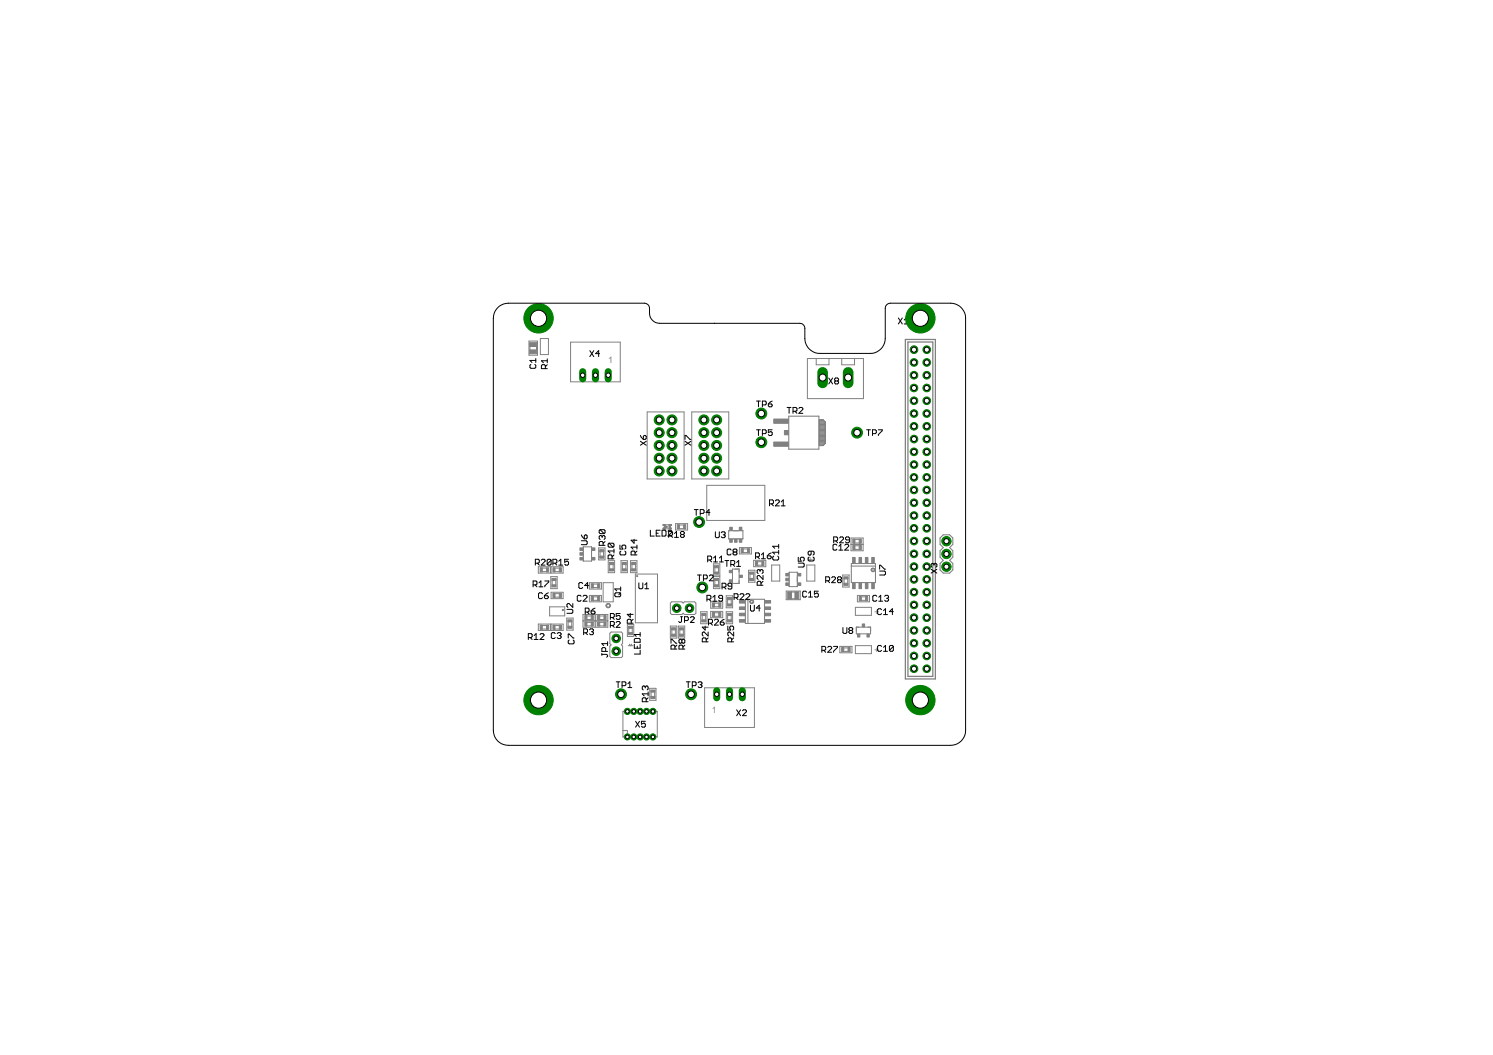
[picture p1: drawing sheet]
<svg xmlns="http://www.w3.org/2000/svg" width="297mm" height="210mm" viewBox="0 0 297 210" stroke-linecap="round" stroke-linejoin="round" font-family="sans-serif">
<defs><g id="words">
<g font-size="2" fill="#808080">
<text x="121" y="72.2">1</text>
<text x="161.9" y="111.9" transform="rotate(-90 161.9 111.9)">+</text>
<text x="173.9" y="122.3">+</text>
<text x="173.9" y="129.9">+</text>
<text x="141.6" y="141.9">1</text>
</g>
</g></defs>
<path d="M180.1 67.5h6v67.6h-6zM180.6 68.1h5v66.5h-5z" fill="none" stroke="#808080" stroke-width=".25"/>
<g fill="none" stroke="#808080" stroke-width=".21">
<path d="M156.9 82.8h6v6.6h-6zM163 83.5h.7l.5 .5v4.2l-.5 .4h-.7zM163 88.5h.9M163 88.3h1.1M163 88.2h1.2M163 88h1.2M163 87.8h1.2M163 87.7h1.2M163 87.5h1.2M163 87.3h1.2M163 87.1h1.2M163 87h1.2"/>
<path d="M163 86.8h1.2M163 86.7h1.2M163 86.5h1.2M163 86.3h1.2M163 86.1h1.2M163 86h1.2M163 85.8h1.2M163 85.6h1.2M163 85.5h1.2M163 85.3h1.2M163 85.1h1.2M163 85h1.2"/>
<path d="M163 84.8h1.2M163 84.6h1.2M163 84.5h1.2M163 84.3h1.2M163 84.1h1.2M163 84h1.2M163 83.8h1M163 83.6h.8M148.3 119.2h3.8v4.8h-3.8zM148.8 119.2v4.8M169.4 112.1h4.8v3.8h-4.8zM169.4 112.6h4.8"/>
<path d="M187 107l.7-.6h1.2l.7 .6v1.3l-.7 .6 .7 .7v1.2l-.7 .7 .7 .6v1.3l-.7 .6h-1.2l-.7-.6v-1.3l.7-.6-.7-.7v-1.2l.7-.7-.7-.6zM125 128.5h.9M125.2 128.2l.3 .3M125.7 128.2l-.2 .3"/>
</g>
<g fill="#808080" stroke="#808080" stroke-width=".2">
<path d="M156.1 85.7h.7v.8h-.7z"/>
<path d="M132.5 104.7h.3v.2h-.3z"/>
<path d="M153.9 83.4h2.9v.8h-2.9z"/>
<path d="M153.9 87.9h2.9v.9h-2.9z"/>
<path d="M173.4 110.9h.5v1.1h-.5z"/>
<path d="M172.2 110.9h.5v1.1h-.5z"/>
<path d="M170.9 110.9h.5v1.1h-.5z"/>
<path d="M169.6 110.9h.5v1.1h-.5z"/>
<path d="M169.6 116h.5v1.1h-.5z"/>
<path d="M170.9 116h.5v1.1h-.5z"/>
<path d="M172.2 116h.5v1.1h-.5z"/>
<path d="M173.4 116h.5v1.1h-.5z"/>
<path d="M167.9 116h.8v.5h-.8z"/>
<path d="M167.9 114.8h.8v.4h-.8z"/>
<path d="M170.9 108.5h.5v.9h-.5z"/>
<path d="M169.7 108.5h.4v.9h-.4z"/>
<path d="M169.7 107.3h.4v.8h-.4z"/>
<path d="M170.9 107.3h.5v.8h-.5z"/>
<path d="M170.9 118.7h.5v.8h-.5z"/>
<path d="M172.2 118.7h.4v.8h-.4z"/>
<path d="M115.4 109h.6v.5h-.6z"/>
<path d="M115.4 110h.6v.5h-.6z"/>
<path d="M115.4 110.9h.6v.5h-.6z"/>
<path d="M117.7 110.9h.7v.5h-.7z"/>
<path d="M117.7 109h.7v.5h-.7z"/>
<path d="M119.3 109.4h.9v.4h-.9z"/>
<path d="M119.3 110.6h.9v.5h-.9z"/>
<path d="M134.7 104.4h.5v.8h-.5z"/>
<path d="M136 104.4h.4v.8h-.4z"/>
<path d="M131.9 105.1h.2v.2h-.2z"/>
<path d="M132 105.2l.4 .1z"/>
<path d="M131.9 104.4h.3v.2h-.3z"/>
<path d="M132.2 104.4h.2v.9h-.2z"/>
<path d="M133.1 105.1h.5v.2h-.5z"/>
<path d="M133.1 104.4h.5v.2h-.5z"/>
<path d="M133.1 104.5h.2v.6h-.2z"/>
<path d="M133.3 105l.1 .1z"/>
<path d="M133.3 104.5l.1 .1z"/>
<path d="M117.6 116.1h.4v.9h-.4z"/>
<path d="M118.9 116.1h.4v.9h-.4z"/>
<path d="M117.6 118.7h.4v.8h-.4z"/>
<path d="M118.9 118.7h.4v.8h-.4z"/>
<path d="M125 125.9h.9v.4h-.9z"/>
<path d="M125 124.6h.9v.4h-.9z"/>
<path d="M123.8 111.9h.8v.4h-.8z"/>
<path d="M123.8 113.2h.8v.4h-.8z"/>
<path d="M120.2 122.5h.4v.8h-.4z"/>
<path d="M118.9 122.5h.4v.8h-.4z"/>
<path d="M120.2 123.7h.4v.9h-.4z"/>
<path d="M118.9 123.7h.4v.9h-.4z"/>
<path d="M116.4 123.7h.4v.9h-.4z"/>
<path d="M117.6 123.7h.4v.9h-.4z"/>
<path d="M133.6 124.9h.8v.4h-.8z"/>
<path d="M133.6 126.2h.8v.4h-.8z"/>
<path d="M135.2 124.9h.8v.4h-.8z"/>
<path d="M135.2 126.2h.8v.4h-.8z"/>
<path d="M122.3 126.7h.6v.6h-.6z"/>
<path d="M122.3 129.3h.6v.6h-.6z"/>
<path d="M116.4 122.5h.4v.8h-.4z"/>
<path d="M117.6 122.5h.4v.8h-.4z"/>
<path d="M125.7 113.2h.8v.4h-.8z"/>
<path d="M125.7 111.9h.8v.4h-.8z"/>
<path d="M121.2 113.2h.9v.4h-.9z"/>
<path d="M121.2 111.9h.9v.4h-.9z"/>
<path d="M149.1 113.8h.9v.4h-.9z"/>
<path d="M149.1 115.1h.9v.4h-.9z"/>
<path d="M113 124.6h.8v.4h-.8z"/>
<path d="M113 123.3h.8v.4h-.8z"/>
<path d="M109.8 115.1h.8v.4h-.8z"/>
<path d="M109.8 116.4h.8v.4h-.8z"/>
<path d="M108.7 113h.5v.8h-.5z"/>
<path d="M107.5 113h.4v.8h-.4z"/>
<path d="M111.3 113h.4v.8h-.4z"/>
<path d="M110 113h.4v.8h-.4z"/>
<path d="M111.3 118h.4v.9h-.4z"/>
<path d="M110 118h.4v.9h-.4z"/>
<path d="M107.5 124.4h.4v.8h-.4z"/>
<path d="M108.7 124.4h.5v.8h-.5z"/>
<path d="M111.3 124.4h.4v.8h-.4z"/>
<path d="M110 124.4h.4v.8h-.4z"/>
<path d="M147.1 119.5h1.1v.5h-1.1z"/>
<path d="M147.1 120.8h1.1v.5h-1.1z"/>
<path d="M147.1 122h1.1v.5h-1.1z"/>
<path d="M147.1 123.3h1.1v.5h-1.1z"/>
<path d="M152.2 123.3h1.1v.5h-1.1z"/>
<path d="M152.2 122h1.1v.5h-1.1z"/>
<path d="M152.2 120.8h1.1v.5h-1.1z"/>
<path d="M152.2 119.5h1.1v.5h-1.1z"/>
<path d="M156.3 114.1h.7v.5h-.7z"/>
<path d="M156.3 115h.7v.5h-.7z"/>
<path d="M156.3 116h.7v.5h-.7z"/>
<path d="M158.7 116h.6v.5h-.6z"/>
<path d="M158.7 114.1h.6v.5h-.6z"/>
<path d="M158.2 117.8h.7v1.4h-.7z"/>
<path d="M156.7 117.8h.8v1.4h-.8z"/>
<path d="M141.7 121.8h.5v.9h-.5z"/>
<path d="M143 121.8h.4v.9h-.4z"/>
<path d="M139.6 123.3h.9v.4h-.9z"/>
<path d="M139.6 122h.9v.5h-.9z"/>
<path d="M144.7 123.3h.8v.4h-.8z"/>
<path d="M144.7 122h.8v.5h-.8z"/>
<path d="M145.2 107.3h.5v.6h-.5z"/>
<path d="M146.1 107.3h.5v.6h-.5z"/>
<path d="M147.1 107.3h.5v.6h-.5z"/>
<path d="M147.1 104.9h.5v.6h-.5z"/>
<path d="M145.2 104.9h.5v.6h-.5z"/>
<path d="M147.4 109.2h.5v.8h-.5z"/>
<path d="M148.7 109.2h.4v.8h-.4z"/>
<path d="M167.4 128.8h.5v.9h-.5z"/>
<path d="M168.7 128.8h.4v.9h-.4z"/>
<path d="M171.6 124.1h.4v.6h-.4z"/>
<path d="M172.5 126.2h.5v.5h-.5z"/>
<path d="M170.6 126.2h.5v.5h-.5z"/>
<path d="M144.7 118.9h.8v.4h-.8z"/>
<path d="M144.7 120.2h.8v.4h-.8z"/>
<path d="M141.7 120h.5v.8h-.5z"/>
<path d="M143 120h.4v.8h-.4z"/>
<path d="M147.1 114.4h.6v.5h-.6z"/>
<path d="M145.1 115.4h.6v.4h-.6z"/>
<path d="M145.1 113.5h.6v.4h-.6z"/>
<path d="M142.2 113.8h.8v.4h-.8z"/>
<path d="M142.2 112.5h.8v.5h-.8z"/>
<path d="M142.2 116.4h.8v.4h-.8z"/>
<path d="M142.2 115.1h.8v.4h-.8z"/>
<path d="M129.5 137.3h.8v.4h-.8z"/>
<path d="M129.5 138.6h.8v.4h-.8z"/>
<path d="M137.2 137.8h.6v.7h-.6z"/>
<path d="M123.2 137.8h.7v.7h-.7z"/>
<path d="M134.3 120.7h.6v.6h-.6z"/>
<path d="M136.9 120.7h.6v.6h-.6z"/>
<path d="M139.4 116.5h.7v.7h-.7z"/>
<path d="M151.6 111.7h.4v.8h-.4z"/>
<path d="M150.3 111.7h.4v.8h-.4z"/>
<path d="M170.2 85.7h.7v.7h-.7z"/>
<path d="M151.1 81.9h.7v.7h-.7z"/>
<path d="M138.7 103.5h.7v.7h-.7z"/>
<path d="M151.1 87.7h.7v.6h-.7z"/>
<path d="M105.4 68.2h1.4v.7h-1.4z"/>
<path d="M105.4 69.6h1.4v.8h-1.4z"/>
<path d="M188 107.4h.6v.5h-.6z"/>
<path d="M188 110h.6v.5h-.6z"/>
<path d="M188 112.5h.6v.5h-.6z"/>
</g>
<g fill="#808080" stroke="#808080" stroke-width=".2">
<path d="M173.4 113.2a.38 .38 0 0 1 .6-.1 .38 .38 0 0 1-.2 .6 .38 .38 0 0 1-.5-.3h.1a.25 .25 0 0 1 .4-.2 .25 .25 0 0 1 .1 .4 .25 .25 0 0 1-.4-.1l-.2-.1z" fill-rule="evenodd"/>
<path d="M120.7 120.1a.45 .45 0 0 1 .7 .2 .45 .45 0 0 1-.3 .6 .45 .45 0 0 1-.5-.4h.1a.32 .32 0 0 1 .4-.3 .32 .32 0 0 1 .1 .5 .32 .32 0 0 1-.5-.1l-.1-.1z" fill-rule="evenodd"/>
<path d="M149.2 119.5a.39 .39 0 0 1 .7 0 .39 .39 0 0 1-.2 .6 .39 .39 0 0 1-.5-.4h.1a.25 .25 0 0 1 .3-.2 .25 .25 0 0 1 .2 .3 .25 .25 0 0 1-.4 .1l-.2-.2z" fill-rule="evenodd"/>
<path d="M132.1 105.1l.1 .1z" fill-rule="evenodd"/>
<path d="M136.8 137.6a.83 .83 0 0 1 1.4 0 .83 .83 0 0 1-.4 1.3 .83 .83 0 0 1-1.1-.8h.1a.68 .68 0 0 1 1-.6 .68 .68 0 0 1 .2 1.1 .68 .68 0 0 1-1.1-.2l-.1-.3h-.1z" fill-rule="evenodd"/>
<path d="M122.9 137.6a.84 .84 0 0 1 1.3 0 .84 .84 0 0 1-.4 1.3 .84 .84 0 0 1-1.1-.8h.2a.69 .69 0 0 1 .9-.6 .69 .69 0 0 1 .2 1.1 .69 .69 0 0 1-1.1-.2v-.3h-.2z" fill-rule="evenodd"/>
<path d="M139.1 116.4a.83 .83 0 0 1 1.3 0 .83 .83 0 0 1-.4 1.2 .83 .83 0 0 1-1.1-.7h.1a.68 .68 0 0 1 1-.7 .68 .68 0 0 1 .2 1.1 .68 .68 0 0 1-1.1-.2l-.1-.2h-.1z" fill-rule="evenodd"/>
<path d="M170.1 85.4a.84 .84 0 0 1 1.2 .4 .84 .84 0 0 1-.6 1.1 .84 .84 0 0 1-1-.8h.1a.69 .69 0 0 1 1-.7 .69 .69 0 0 1 .2 1.2 .69 .69 0 0 1-1.1-.3l-.1-.2h-.1v-.3z" fill-rule="evenodd"/>
<path d="M150.8 81.8a.83 .83 0 0 1 1.4 0 .83 .83 0 0 1-.5 1.3 .83 .83 0 0 1-1.1-.8h.2a.68 .68 0 0 1 .9-.7 .68 .68 0 0 1 .2 1.2 .68 .68 0 0 1-1.1-.3v-.2h-.2z" fill-rule="evenodd"/>
<path d="M138.4 103.4a.83 .83 0 0 1 1.4 0 .83 .83 0 0 1-.5 1.3 .83 .83 0 0 1-1-.8h.1a.68 .68 0 0 1 .9-.7 .68 .68 0 0 1 .3 1.1 .68 .68 0 0 1-1.1-.2l-.1-.2h-.1z" fill-rule="evenodd"/>
<path d="M150.8 87.5a.83 .83 0 0 1 1.4 0 .83 .83 0 0 1-.5 1.3 .83 .83 0 0 1-1.1-.8h.2a.68 .68 0 0 1 .9-.6 .68 .68 0 0 1 .2 1.1 .68 .68 0 0 1-1.1-.3v-.2h-.2z" fill-rule="evenodd"/>
<circle cx="126.8" cy="114.6" r=".12"/>
<circle cx="112" cy="121.4" r=".13"/>
</g>
<g fill="none" stroke="#808080" stroke-width=".2">
<path d="M105.2 67.9h1.7v2.8h-1.7zM105.4 68.9v.7M106.7 68.9v.7M107.5 67.4h1.6v3.1h-1.6zM113.5 68.1h9.9v7.9h-9.9zM160.6 71.3h11.2v8h-11.2zM162.4 71.3v1.3h2.5v-1.3M167.5 71.3v1.3h2.5v-1.3M128.8 82h7.3v13.3h-7.3zM137.6 82h7.4v13.3h-7.4zM140.6 96.6h11.6v6.9h-11.6zM107.1 112.8h2.4v1.2h-2.4z"/>
<path d="M107.9 113.7h.8M107.9 113h.8M109.6 114.7h1.2v2.4h-1.2zM109.6 112.8h2.4v1.2h-2.4zM109.6 117.8h2.4v1.3h-2.4zM109.9 115.5v.9M110.4 113.7h.9M110.4 113h.9M110.4 118.8h.9M110.4 118.1h.9M110.6 115.5v.9M116.1 108.8h1.6v2.8h-1.6z"/>
<path d="M117.3 118.5h2.4v1.2h-2.4zM117.3 115.9h2.4v1.3h-2.4zM118 118.7h.9M118 119.4h.9M118 116.2h.9M118 116.9h.9M119.1 109h1.3v2.4h-1.3zM119.4 109.8v.8M120 115.9h2v3.8h-2zM120.1 109.8v.8M121 111.5h1.3v2.4h-1.3zM121.3 112.3v.9"/>
<path d="M122 112.3v.9M123.5 111.5h1.3v2.4h-1.3zM123.8 112.3v.9M124.5 112.3v.9M125.5 111.5h1.2v2.4h-1.2zM125.7 112.3v.9M126.4 114.2h4.4v9.7h-4.4zM126.4 112.3v.9M132 104.5l.2 .3-.2 .3M132.4 105.2h.7M132.4 104.4h.7M133.6 104.5l-.3 .3v.2l.3 .1"/>
<path d="M133.6 119.7h2.1l.2 .3 .3-.3h2l.3 .3v2l-.3 .3h-2l-.3-.3-.2 .3h-2.1l-.2-.3v-2zM134.4 104.2h2.4v1.3h-2.4zM135.2 104.5h.8M135.2 105.2h.8M141.4 119.7h2.4v1.3h-2.4zM141.9 114.7h1.3v2.4h-1.3zM141.9 112.2h1.3v2.4h-1.3zM142.2 112.9v.9M142.2 115.5v.9M142.9 112.9v.9M142.9 115.5v.9M144.5 118.5h1.3v2.4h-1.3z"/>
<path d="M144.8 119.3v.9M145 105.6h2.8v1.6h-2.8zM145.5 119.3v.9M145.7 113.2h1.3v2.9h-1.3zM147.1 108.9h2.4v1.3h-2.4zM147.9 109.2h.8M147.9 109.9h.8M148.9 113.5h1.3v2.3h-1.3zM149.2 114.2v.9M149.9 114.2v.9M149.9 111.5h2.5v1.3h-2.5zM150.7 112.5h.9"/>
<path d="M150.7 111.8h.9M153.5 112.4h1.6v3.2h-1.6zM156.4 117.6h2.8v1.7h-2.8zM157 113.9h1.6v2.8h-1.6zM157.4 119.1h.8M157.4 117.8h.8M160.5 112.4h1.6v3.2h-1.6zM167.7 114.4h1.2v2.4h-1.2zM167.9 115.2v.8M168.7 115.2v.8M169.3 108.3h2.4M169.3 107h2.4v2.6h-2.4z"/>
<path d="M170.1 109.3h.8M170.1 108.6h.8M170.1 107.3h.8M170.1 108h.8M170.6 118.5h2.4v1.2h-2.4zM171.3 118.7h.9M171.3 119.4h.9M107.1 124.2h2.4v1.2h-2.4zM107.9 124.5h.8M107.9 125.2h.8M109.3 120.7h3.1v1.8h-3.1zM109.6 124.2h2.4v1.2h-2.4z"/>
<path d="M110.4 124.5h.9M110.4 125.2h.9M112.8 123h1.2v2.4h-1.2zM113 123.7v.9M113.7 123.7v.9M116 122.3h2.4v2.5h-2.4zM116 123.5h2.4M116.8 124.5h.8M116.8 122.6h.8M116.8 123.3h.8M116.8 123.8h.8M118.5 122.3h2.4v2.5h-2.4z"/>
<path d="M118.5 123.5h2.4M119.3 124.5h.9M119.3 122.6h.9M119.3 123.3h.9M119.3 123.8h.9M121.3 126l.3-.2h2l.3 .2v2l-.3 .3 .3 .2v2.1l-.3 .2h-2l-.3-.2v-2.1l.3-.2-.3-.3zM124.8 124.2h1.3v2.4h-1.3zM125.1 125v.9M125.8 125v.9M129.3 136.9h1.2v2.4h-1.2zM129.5 137.7v.9M130.2 137.7v.9"/>
<path d="M133.4 124.6h1.2v2.4h-1.2zM133.7 125.3v.9M134.4 125.3v.9M135 124.6h1.2v2.4h-1.2zM135.3 125.3v.9M136 125.3v.9M139.4 121.7h1.3v2.4h-1.3zM139.7 122.5v.8M140.2 136.8h9.9v7.9h-9.9zM140.4 122.5v.8M141.4 121.6h2.4v1.3h-2.4zM142.2 120.7h.8"/>
<path d="M142.2 121.9h.8M142.2 122.6h.8M142.2 120h.8M144.5 121.7h1.3v2.4h-1.3zM144.8 122.5v.8M145.5 122.5v.8M167.1 128.6h2.4v1.3h-2.4zM167.9 128.9h.8M167.9 129.6h.8M170.2 128.5h3.2v1.5h-3.2zM170.2 120.8h3.2v1.6h-3.2zM170.4 124.8h2.8v1.3h-2.8z"/>
<path d="M123.9 145.4h.9v1.2M123.9 141.5h6.9v5.1h-6.9z"/>
</g>
<g fill="none" stroke="#000" stroke-width=".2">
<path d="M105.6 72.5l-.2 .2v.4l.2 .2h.8l.2-.2v-.4l-.2-.2M106.6 71.3v.8M106.6 71.7h-1.2l.4 .4M108.5 73.3v-.6l-.2-.1h-.4l-.2 .1v.6h1.2M108.9 71.4v.8M108.9 71.8h-1.2l.4 .4M108.9 72.6l-.4 .4M117.3 69.8l.8 1.2M118.1 69.8l-.8 1.2M119.3 70.4h-.8l.6-.6v1.2M150.5 79.8h.8M150.9 79.8v1.1"/>
<path d="M153.6 79.8l-.7 .6M164.9 75.2l.8 1.2M165.7 75.2l-.8 1.2M166.2 75.8l-.1 .2 .1 .4h.4l.2-.2-.2-.4M166.2 75.8l-.1-.2 .1-.4h.4l.2 .2-.2 .4M166.2 75.8h.4M178.7 63.3l.8 1.2M179.5 63.3l-.8 1.2M179.9 63.7l.4-.4v1.2M179.9 64.5h.8M127.4 87.8l1.2 .8M127.4 86.6l.6 .8"/>
<path d="M128.2 86.6l.4 .2v.4l-.2 .2h-.4v-.6zM128.6 87.8l-1.2 .8M136.3 87.8l1.2 .8M136.3 87.4v-.8h.2l.8 .8h.2M137.5 87.8l-1.2 .8M150.5 85.5h.8M150.9 85.5v1.2M151.7 80.6h.6l.1-.2v-.4l-.1-.2h-.6v1.1M151.7 86.3h.6l.1-.2v-.4l-.1-.2h-.6v1.2M152.9 80.4h.5l.2 .4-.2 .1h-.3l-.2-.1zM153.6 85.5h-.7v.6l.3-.2 .4 .2v.4l-.2 .2h-.3l-.2-.2M154.3 99.7l.2-.2h.4l.1 .2v.2l-.7 .7h.7"/>
<path d="M155.4 99.9l.4-.4v1.1M156.6 81.1h.8M157 81.1v1.1M157.8 81.8h.5l.3-.2v-.3l-.3-.2h-.5v1.1M158.2 81.8l.4 .4M158.9 81.3l.2-.2h.4l.2 .2v.1l-.8 .8h.8M172.4 85.5h.8M172.8 85.5v1.2M173.6 86.3h.6l.1-.2v-.4l-.1-.2h-.6v1.2M174.8 85.5h.7v.2l-.7 .8v.2M106.1 116.4h.5l.2-.2v-.4l-.2-.2h-.5v1.2M106.4 116.4l.4 .4"/>
<path d="M106.5 112.1h.6l.2-.2v-.4l-.2-.2h-.6v1.1M106.9 112.1l.4 .3M107.2 116l.4-.4v1.2M107.2 116.8h.8M107.7 111.5l.2-.2h.4l.2 .2v.2l-.8 .7h.8M107.9 118.1l-.2-.2h-.4l-.2 .2v.8l.2 .2h.4l.2-.2M108.3 118.5h.6l.2 .4-.2 .2h-.4l-.2-.2zM108.4 115.6h.8v.2l-.8 .8v.2M109.1 117.9l-.8 .6M109.6 111.5v.7l-.2 .2h-.3l-.2-.2M109.6 111.5l-.2-.2h-.3l-.2 .2v.7M109.6 111.5l-.7 .7"/>
<path d="M110 112.1h.6l.2-.2v-.4l-.2-.2h-.6v1.1M110.4 112.1l.4 .3M111.2 112.4h.8M111.2 111.7l.4-.4v1.1M113.1 111.3h-.7v.6l.3-.2 .4 .2v.3l-.2 .2h-.4l-.1-.2M115.6 118.6l-.2-.2h-.4l-.1 .2v.8l.1 .2h.4l.2-.2M115.7 107.6h.9l.2 .2v.4l-.2 .2h-.9M115.7 106.4l.5 .8M115.9 116.1l-.2-.2h-.3l-.2 .2v.8l.2 .2h.3l.2-.2M116 118.6l.2-.2h.4l.2 .2v.2l-.8 .8h.8M116.2 106.6l.2-.2 .4 .2v.4l-.2 .2h-.4zM117.1 116.5h-.8l.6-.6v1.2"/>
<path d="M119.4 105.4l-.2 .2v.4l.2 .2h.8M119.4 105.4h.8l.2 .2v.4l-.2 .2M119.4 105.4l.8 .8M119.8 106.8l-.2-.2-.4 .2v.3l.2 .2M119.8 106.8l.2-.2 .4 .2v.3l-.2 .2M119.8 106.8v.2M120 108.5v-.6l-.2-.2h-.4l-.2 .2v.6h1.2M120.4 107.7l-.4 .4M121.2 108.1l.8 .8M121.2 108.1l-.2 .2v.3l.2 .3h.8M121.2 108.1h.8l.2 .2v.3l-.2 .3M121.8 111.2v-.6l-.2-.2h-.4l-.2 .2v.6h1.2"/>
<path d="M122.2 109.6h-1.2l.4 .4M122.2 110.4l-.4 .4M122.2 109.2v.8M122.5 117.9h.8l.2 .3v.3l-.2 .2h-.8l-.2-.2v-.3zM123.3 108.5v.7h.6l-.2-.3 .2-.4h.4l.2 .1v.5l-.2 .1M123.5 116.8v.8M123.5 117.9l-.4 .4M123.5 117.2h-1.2l.4 .4M123.5 109.6l-.2 .2v.4l.2 .2h.8l.2-.2v-.4l-.2-.2M126.2 107.3v.8l-.6-.6h1.1M126.3 110.4v-.6l-.1-.2h-.4l-.2 .2v.6h1.1M126.7 109.6l-.4 .4"/>
<path d="M126.7 108.9h-1.1l.3 .3M126.7 108.5v.7M127.1 116v.9l.2 .2h.4l.2-.2v-.9M128.3 117.1h.8M128.3 116.4l.4-.4v1.1M129.4 105.5v1.2h.8M130.6 106.1h.4M131.3 105.5h-.7v1.2h.7M131.7 105.5h.6l.2 .2v.8l-.2 .2h-.6zM132.9 105.7l.2-.2h.4l.2 .2v.2l-.8 .8h.8M133 106.5h.6l.2-.2v-.4l-.2-.2h-.6v1.2M133.4 106.5l.4 .4"/>
<path d="M134.2 106.2l.4-.5v1.2M134.2 106.9h.8M135.6 106.3l-.2-.1 .2-.5h.4l.1 .2-.1 .4M135.6 106.3l-.2 .2 .2 .4h.4l.1-.2-.1-.4M135.6 106.3h.4M138.1 101.4h.8M138.5 101.4v1.1M138.8 114.4h.7M139.1 114.4v1.1M139.3 102.2h.6l.2-.2v-.4l-.2-.2h-.6v1.1M140 115.2h.5l.2-.2v-.4l-.2-.2h-.5v1.1M140.7 119.2h.5l.2-.2v-.4l-.2-.2h-.5v1.2"/>
<path d="M140.8 111.4h.6l.2-.2v-.4l-.2-.2h-.6v1.2M141 119.2l.4 .4M141.1 114.6l.2-.2h.4l.2 .2v.2l-.8 .7h.8M141.2 111.4l.4 .4M141.2 102h-.7l.6-.6v1.1M141.8 119.6h.8M141.8 118.8l.4-.4v1.2M142 111l.3-.4v1.2M142 111.8h.7M142.3 105.8v1l.2 .2h.4l.2-.2v-1M143.1 111.8h.8M143.1 111l.4-.4v1.2"/>
<path d="M143.5 106l.2-.2h.4l.2 .2-.2 .4M143.7 116.8h.5l.2-.2v-.4l-.2-.2h-.5v1.2M143.8 119h-.6l-.2-.2 .2-.4h.4l.2 .2v.8l-.2 .2h-.4l-.2-.2M143.9 106.4h.2M144 116.8l.4 .4M144.1 106.4l.2 .2-.2 .4h-.4l-.2-.2M144.2 111.5h.8M144.6 111.5v1.2M145.4 112.3h.6l.2-.2v-.4l-.2-.2h-.6v1.2M145.5 109.4l-.2-.2h-.4l-.2 .2v.8l.2 .2h.4l.2-.2M145.6 116.6h-.6l-.2-.2 .2-.4h.4l.2 .2v.8l-.2 .2h-.4l-.2-.2M145.8 112.3l.4 .4"/>
<path d="M146 109.8l-.2 .2 .2 .4h.4l.2-.2-.2-.4M146 109.8l-.2-.2 .2-.4h.4l.2 .2-.2 .4M146 118.9h.6l.2-.2v-.4l-.2-.2h-.6v1.2M146 109.8h.4M146.4 118.9l.4 .4M146.6 111.9l.4-.4v1.2M146.6 112.7h.7M147.2 118.3l.2-.2h.4l.2 .2v.2l-.8 .8h.8M148.4 118.3l.2-.2h.4l.2 .2v.2l-.8 .8h.8M150.3 110.8h.6l.2-.2v-.4l-.2-.2h-.6v1.2M150.7 110.8l.4 .4M151.2 113.5l-.2-.2-.4 .2v.4l.2 .2"/>
<path d="M151.2 113.5l.2-.2 .4 .2v.4l-.2 .2M151.2 113.5v.2M151.4 116.4v-.5l-.2-.2h-.4l-.2 .2v.5h1.2M151.5 111.2h.8M151.5 110.4l.4-.4v1.2M151.8 114.5v.8l-.8-.8-.4 .2v.4l.2 .2M151.8 115.7l-.4 .4M152.7 110.6h.5l.2 .4-.2 .2h-.4l-.1-.2zM153.1 100.2h.6l.2-.1v-.4l-.2-.2h-.6v1.1M153.4 110l-.7 .6M153.5 100.2l.4 .4M153.9 110.6l-.2 .2v.4l.2 .2h.8l.2-.2v-.4l-.2-.2"/>
<path d="M154.9 108.3v.8M154.9 109.5v.8M154.9 109.9h-1.2l.4 .4M154.9 108.7h-1.2l.4 .4M155.4 100.6h.8M158.8 110.9v.8h.6l-.2-.4 .2-.4h.4l.2 .2v.3l-.2 .3M158.8 112h1l.2 .2v.4l-.2 .2h-1M160.5 117.8l-.2-.2h-.4l-.2 .2v.8l.2 .2h.4l.2-.2M160.9 118.8h.7M160.9 118l.3-.4v1.2M161 110.8l-.2 .2v.4l.2 .2h.8l.2-.2v-.4l-.2-.2M161.4 109.7v.5l-.2 .2-.4-.2v-.3l.2-.2h.8l.2 .2v.3l-.2 .2"/>
<path d="M162.8 117.6h-.8v.6l.4-.2 .4 .2v.4l-.2 .2h-.4l-.2-.2M164.3 115.5h.6l.2-.1v-.4l-.2-.2h-.6v1.1M164.7 115.5l.4 .4M165.5 115l.2-.2h.3l.2 .2v.1l-.7 .8h.7M165.9 107.6h.6l.1-.2v-.4l-.1-.2h-.6v1.2M166.3 107.6l.3 .4M166.5 108.5l-.2-.2h-.4l-.2 .2v.8l.2 .2h.4l.2-.2M166.8 115.4l-.2-.3 .2-.3h.4l.2 .2-.2 .4M166.8 115.4l-.2 .1 .2 .4h.4l.2-.2-.2-.3M166.8 115.4h.4M166.9 109.5h.8M166.9 108.7l.4-.4v1.2"/>
<path d="M167 107l.2-.2h.4l.2 .2v.2l-.8 .8h.8M168.1 108.5l.2-.2h.4l.1 .2v.2l-.7 .8h.7M169 107.4h-.6l-.2-.2 .2-.4h.4l.2 .2v.8l-.2 .2h-.4l-.2-.2M174.4 118.6l-.2-.2h-.3l-.2 .2v.8l.2 .2h.3l.2-.2M174.8 119.6h.8M174.8 118.8l.4-.4v1.2M175 113.6h1l.2 .2v.4l-.2 .2h-1M175 113.2v-.7h.2l.8 .7h.2M176 118.6l.2-.2h.4l.2 .2-.2 .4M176.4 119h.2M176.6 119l.2 .2-.2 .4h-.4l-.2-.2M185.3 113.3l1.1 .7"/>
<path d="M185.8 112.3l-.2-.2-.3 .2v.4l.1 .2M185.8 112.3l.2-.2 .4 .2v.4l-.2 .2M185.8 112.3v.2M186.4 113.3l-1.1 .7M105.1 126.9h.6l.2-.3v-.3l-.2-.2h-.6v1.1M105.5 126.9l.4 .3M106.3 126.4l.4-.3v1.1M106.3 127.2h.8M107.4 126.3l.2-.2h.4l.2 .2v.1l-.8 .8h.8M110.5 126.1l-.2-.2h-.4l-.2 .2v.8l.2 .1h.4l.2-.1M110.8 126.1l.3-.2h.3l.2 .2-.2 .3M111.3 126.4h.1"/>
<path d="M111.4 126.4l.2 .3-.2 .3h-.3l-.3-.1M112.8 121.2h1l.2 .2v.4l-.2 .2h-1M113.1 126.9v-.7h.1l.8 .7h.2M113.2 127.3l-.1 .2v.4l.1 .2h.8l.2-.2v-.4l-.2-.2M114 120.1v.7l-.8-.7-.4 .2v.3l.2 .2M116.1 125.9h.6l.2-.2v-.4l-.2-.2h-.6v1.2M116.4 121.8h.6l.2-.2v-.4l-.2-.2h-.6v1.2M116.5 125.9l.4 .4M116.8 121.8l.4 .4M117.3 125.3l.2-.2h.4l.2 .2-.2 .4M117.6 121.6h.6l.2 .4-.2 .2h-.4l-.2-.2zM117.7 125.7h.2"/>
<path d="M117.9 125.7l.2 .2-.2 .4h-.4l-.2-.2M118.4 121l-.8 .6M119.7 130.2h1l.2 .2-.2 .4M119.7 130v.4M120.5 129.6v-.6l-.2-.2h-.4l-.2 .2v.6h1.2M120.9 127.7v.7M120.9 128.1h-1.2l.4 .3M121.4 122.9h.6l.2-.3v-.3l-.2-.2h-.6v1.1M121.4 124.4h.6l.2-.2v-.4l-.2-.1h-.6v1.1M121.8 122.9l.4 .3M121.8 124.4l.4 .4M122.6 123.8l.2-.1h.4l.2 .1v.2l-.8 .8h.8"/>
<path d="M122.6 135.7h.8M123 135.7v1.1M123.4 122.1h-.8v.5l.4-.2 .4 .2v.4l-.2 .2h-.4l-.2-.2M123.8 136.4h.5l.2-.2v-.4l-.2-.1h-.5v1.1M124.9 136.8h.8M124.9 136l.4-.3v1.1M125.4 122v.8l-.6-.6h1.2M125.6 124v-.6l-.2-.2h-.4l-.2 .2v.6h1.2M126 123.2l-.4 .4M126.2 127.2l.2-.2h.8l.2 .2v.6h-1.2zM126.2 128.2v.8h1.2v-.8M126.8 128.6v.4"/>
<path d="M127.4 129.3v.8h-1.2M127.4 125.8v.8M127.4 126.2h-1.2l.4 .4M128.4 136.7v.2M128.4 136.7l-.2-.2-.4 .2v.4l.2 .2M128.4 136.7l.2-.2 .3 .2v.4l-.1 .2M128.6 139.6v-.6l-.2-.2h-.4l-.2 .2v.6h1.1M128.9 138.8l-.3 .4M128.9 138h-1.1l.4 .5M128.9 137.7v.8M133.5 128v-.8h.2l.8 .8h.2M134.3 129.1v-.6l-.2-.1h-.4l-.2 .1v.6h1.2"/>
<path d="M134.7 128.4l-.4 .4M135.4 122.7h.4M135.6 122.7v1l-.2 .1-.4-.1M135.7 127.4l-.2-.2-.4 .2v.4l.2 .2 .4-.2M135.7 127.4l.2-.2 .3 .2v.4l-.1 .2-.4-.2M135.7 127.4v.4M135.9 129.1v-.6l-.2-.1h-.4l-.2 .1v.6h1.1M136.2 123.5h.6l.1-.2v-.4l-.1-.2h-.6v1.1M136.2 128.4l-.3 .4M136.5 135.7h.8M136.9 135.7v1.1M137.4 122.9l.1-.2h.4l.2 .2v.2l-.7 .7h.7"/>
<path d="M137.7 136.4h.6l.2-.2v-.4l-.2-.1h-.6v1.1M138.9 135.8l.2-.1h.4l.2 .1-.2 .4M139.3 136.2h.2M139.5 136.2l.2 .2-.2 .4h-.4l-.2-.2M140.3 124.6v.7l-.6-.5h1.2M140.5 127.7v-.6l-.2-.2h-.4l-.2 .2v.6h1.2M140.9 125.8v.7l-.8-.7-.4 .1v.4l.2 .2M140.9 126.9l-.4 .4M141 124h.6l.2-.2v-.4l-.2-.2h-.6v1.2M141.4 124l.4 .4M142.1 123.4l.2-.2h.4l.2 .2v.2l-.8 .8h.8M143.3 123.8h.6l.2 .4-.2 .2h-.4l-.2-.2z"/>
<path d="M144.1 123.2l-.8 .6M144.8 124.6v.7h.6l-.2-.3 .2-.4h.4l.2 .2v.4l-.2 .1M145.6 127.7v-.6l-.2-.2h-.4l-.2 .2v.6h1.2M146 125.8v.7l-.8-.7-.4 .1v.4l.2 .2M146 126.9l-.4 .4M149.3 120.4v1l.2 .2h.4l.2-.2v-1M151.3 121h-.8l.5-.6v1.2M163.5 129.4h.6l.2-.2v-.4l-.2-.2h-.6v1.2M163.9 129.4l.4 .4M164.7 128.8l.2-.2h.3l.3 .2v.2l-.8 .8h.8M165.8 128.6h.8v.2l-.8 .8v.2M167.7 124.9v.9l.2 .2h.4l.2-.2v-.9"/>
<path d="M169.1 125.4l-.2-.2 .2-.3h.4l.2 .2-.2 .3M169.1 125.4l-.2 .2 .2 .4h.4l.2-.2-.2-.4M169.1 125.4h.4M175.4 121.3l-.2-.2h-.4l-.2 .2v.8l.2 .2h.4l.2-.2M175.4 128.6l-.2-.2h-.4l-.2 .2v.8l.2 .2h.4l.2-.2M175.8 121.5l.4-.4v1.2M175.8 128.8l.4-.4v1.2M175.8 122.3h.8M175.8 129.6h.8M177.7 128.6l-.2-.2h-.4l-.1 .2v.8M177.7 128.6v.8l-.2 .2h-.4l-.1-.2M177.7 128.6l-.7 .8"/>
<path d="M177.7 121.7h-.7l.5-.6v1.2M126.4 143.5l.8 1.2M127.2 143.5l-.8 1.2M128.4 143.5h-.8v.6l.4-.2 .4 .2v.4l-.2 .2h-.4l-.2-.2M146.6 141.2l.7 1.2M147.3 141.2l-.7 1.2M147.7 141.4l.2-.2h.4l.2 .2v.2l-.8 .8h.8"/>
</g>
<circle cx="107.1" cy="63.3" r="2.92" fill="#008000" stroke="#008000" stroke-width=".2"/>
<circle cx="107.1" cy="63.3" r="1.61" fill="#fff" stroke="#000" stroke-width=".2"/>
<circle cx="183.1" cy="63.3" r="2.92" fill="#008000" stroke="#008000" stroke-width=".2"/>
<circle cx="183.1" cy="63.3" r="1.61" fill="#fff" stroke="#000" stroke-width=".2"/>
<circle cx="183.1" cy="139.3" r="2.92" fill="#008000" stroke="#008000" stroke-width=".2"/>
<circle cx="183.1" cy="139.3" r="1.61" fill="#fff" stroke="#000" stroke-width=".2"/>
<circle cx="107.1" cy="139.3" r="2.92" fill="#008000" stroke="#008000" stroke-width=".2"/>
<circle cx="107.1" cy="139.3" r="1.61" fill="#fff" stroke="#000" stroke-width=".2"/>
<circle cx="181.8" cy="69.6" r=".76" fill="#008000" stroke="#008000" stroke-width=".2"/>
<circle cx="181.8" cy="69.6" r=".51" fill="#fff" stroke="#000" stroke-width=".2"/>
<circle cx="184.4" cy="69.6" r=".76" fill="#008000" stroke="#008000" stroke-width=".2"/>
<circle cx="184.4" cy="69.6" r=".51" fill="#fff" stroke="#000" stroke-width=".2"/>
<circle cx="181.8" cy="72.1" r=".76" fill="#008000" stroke="#008000" stroke-width=".2"/>
<circle cx="181.8" cy="72.1" r=".51" fill="#fff" stroke="#000" stroke-width=".2"/>
<circle cx="184.4" cy="72.1" r=".76" fill="#008000" stroke="#008000" stroke-width=".2"/>
<circle cx="184.4" cy="72.1" r=".51" fill="#fff" stroke="#000" stroke-width=".2"/>
<circle cx="181.8" cy="74.7" r=".76" fill="#008000" stroke="#008000" stroke-width=".2"/>
<circle cx="181.8" cy="74.7" r=".51" fill="#fff" stroke="#000" stroke-width=".2"/>
<circle cx="184.4" cy="74.7" r=".76" fill="#008000" stroke="#008000" stroke-width=".2"/>
<circle cx="184.4" cy="74.7" r=".51" fill="#fff" stroke="#000" stroke-width=".2"/>
<circle cx="181.8" cy="77.2" r=".76" fill="#008000" stroke="#008000" stroke-width=".2"/>
<circle cx="181.8" cy="77.2" r=".51" fill="#fff" stroke="#000" stroke-width=".2"/>
<circle cx="184.4" cy="77.2" r=".76" fill="#008000" stroke="#008000" stroke-width=".2"/>
<circle cx="184.4" cy="77.2" r=".51" fill="#fff" stroke="#000" stroke-width=".2"/>
<circle cx="181.8" cy="79.7" r=".76" fill="#008000" stroke="#008000" stroke-width=".2"/>
<circle cx="181.8" cy="79.7" r=".51" fill="#fff" stroke="#000" stroke-width=".2"/>
<circle cx="184.4" cy="79.7" r=".76" fill="#008000" stroke="#008000" stroke-width=".2"/>
<circle cx="184.4" cy="79.7" r=".51" fill="#fff" stroke="#000" stroke-width=".2"/>
<circle cx="181.8" cy="82.3" r=".76" fill="#008000" stroke="#008000" stroke-width=".2"/>
<circle cx="181.8" cy="82.3" r=".51" fill="#fff" stroke="#000" stroke-width=".2"/>
<circle cx="184.4" cy="82.3" r=".76" fill="#008000" stroke="#008000" stroke-width=".2"/>
<circle cx="184.4" cy="82.3" r=".51" fill="#fff" stroke="#000" stroke-width=".2"/>
<circle cx="181.8" cy="84.8" r=".76" fill="#008000" stroke="#008000" stroke-width=".2"/>
<circle cx="181.8" cy="84.8" r=".51" fill="#fff" stroke="#000" stroke-width=".2"/>
<circle cx="184.4" cy="84.8" r=".76" fill="#008000" stroke="#008000" stroke-width=".2"/>
<circle cx="184.4" cy="84.8" r=".51" fill="#fff" stroke="#000" stroke-width=".2"/>
<circle cx="181.8" cy="87.4" r=".76" fill="#008000" stroke="#008000" stroke-width=".2"/>
<circle cx="181.8" cy="87.4" r=".51" fill="#fff" stroke="#000" stroke-width=".2"/>
<circle cx="184.4" cy="87.4" r=".76" fill="#008000" stroke="#008000" stroke-width=".2"/>
<circle cx="184.4" cy="87.4" r=".51" fill="#fff" stroke="#000" stroke-width=".2"/>
<circle cx="181.8" cy="89.9" r=".76" fill="#008000" stroke="#008000" stroke-width=".2"/>
<circle cx="181.8" cy="89.9" r=".51" fill="#fff" stroke="#000" stroke-width=".2"/>
<circle cx="184.4" cy="89.9" r=".76" fill="#008000" stroke="#008000" stroke-width=".2"/>
<circle cx="184.4" cy="89.9" r=".51" fill="#fff" stroke="#000" stroke-width=".2"/>
<circle cx="181.8" cy="92.4" r=".76" fill="#008000" stroke="#008000" stroke-width=".2"/>
<circle cx="181.8" cy="92.4" r=".51" fill="#fff" stroke="#000" stroke-width=".2"/>
<circle cx="184.4" cy="92.4" r=".76" fill="#008000" stroke="#008000" stroke-width=".2"/>
<circle cx="184.4" cy="92.4" r=".51" fill="#fff" stroke="#000" stroke-width=".2"/>
<circle cx="181.8" cy="95" r=".76" fill="#008000" stroke="#008000" stroke-width=".2"/>
<circle cx="181.8" cy="95" r=".51" fill="#fff" stroke="#000" stroke-width=".2"/>
<circle cx="184.4" cy="95" r=".76" fill="#008000" stroke="#008000" stroke-width=".2"/>
<circle cx="184.4" cy="95" r=".51" fill="#fff" stroke="#000" stroke-width=".2"/>
<circle cx="181.8" cy="97.5" r=".76" fill="#008000" stroke="#008000" stroke-width=".2"/>
<circle cx="181.8" cy="97.5" r=".51" fill="#fff" stroke="#000" stroke-width=".2"/>
<circle cx="184.4" cy="97.5" r=".76" fill="#008000" stroke="#008000" stroke-width=".2"/>
<circle cx="184.4" cy="97.5" r=".51" fill="#fff" stroke="#000" stroke-width=".2"/>
<circle cx="181.8" cy="100" r=".76" fill="#008000" stroke="#008000" stroke-width=".2"/>
<circle cx="181.8" cy="100" r=".51" fill="#fff" stroke="#000" stroke-width=".2"/>
<circle cx="184.4" cy="100" r=".76" fill="#008000" stroke="#008000" stroke-width=".2"/>
<circle cx="184.4" cy="100" r=".51" fill="#fff" stroke="#000" stroke-width=".2"/>
<circle cx="181.8" cy="102.6" r=".76" fill="#008000" stroke="#008000" stroke-width=".2"/>
<circle cx="181.8" cy="102.6" r=".51" fill="#fff" stroke="#000" stroke-width=".2"/>
<circle cx="184.4" cy="102.6" r=".76" fill="#008000" stroke="#008000" stroke-width=".2"/>
<circle cx="184.4" cy="102.6" r=".51" fill="#fff" stroke="#000" stroke-width=".2"/>
<circle cx="181.8" cy="105.1" r=".76" fill="#008000" stroke="#008000" stroke-width=".2"/>
<circle cx="181.8" cy="105.1" r=".51" fill="#fff" stroke="#000" stroke-width=".2"/>
<circle cx="184.4" cy="105.1" r=".76" fill="#008000" stroke="#008000" stroke-width=".2"/>
<circle cx="184.4" cy="105.1" r=".51" fill="#fff" stroke="#000" stroke-width=".2"/>
<circle cx="181.8" cy="107.7" r=".76" fill="#008000" stroke="#008000" stroke-width=".2"/>
<circle cx="181.8" cy="107.7" r=".51" fill="#fff" stroke="#000" stroke-width=".2"/>
<circle cx="184.4" cy="107.7" r=".76" fill="#008000" stroke="#008000" stroke-width=".2"/>
<circle cx="184.4" cy="107.7" r=".51" fill="#fff" stroke="#000" stroke-width=".2"/>
<circle cx="181.8" cy="110.2" r=".76" fill="#008000" stroke="#008000" stroke-width=".2"/>
<circle cx="181.8" cy="110.2" r=".51" fill="#fff" stroke="#000" stroke-width=".2"/>
<circle cx="184.4" cy="110.2" r=".76" fill="#008000" stroke="#008000" stroke-width=".2"/>
<circle cx="184.4" cy="110.2" r=".51" fill="#fff" stroke="#000" stroke-width=".2"/>
<circle cx="181.8" cy="112.7" r=".76" fill="#008000" stroke="#008000" stroke-width=".2"/>
<circle cx="181.8" cy="112.7" r=".51" fill="#fff" stroke="#000" stroke-width=".2"/>
<circle cx="184.4" cy="112.7" r=".76" fill="#008000" stroke="#008000" stroke-width=".2"/>
<circle cx="184.4" cy="112.7" r=".51" fill="#fff" stroke="#000" stroke-width=".2"/>
<circle cx="181.8" cy="115.3" r=".76" fill="#008000" stroke="#008000" stroke-width=".2"/>
<circle cx="181.8" cy="115.3" r=".51" fill="#fff" stroke="#000" stroke-width=".2"/>
<circle cx="184.4" cy="115.3" r=".76" fill="#008000" stroke="#008000" stroke-width=".2"/>
<circle cx="184.4" cy="115.3" r=".51" fill="#fff" stroke="#000" stroke-width=".2"/>
<circle cx="181.8" cy="117.8" r=".76" fill="#008000" stroke="#008000" stroke-width=".2"/>
<circle cx="181.8" cy="117.8" r=".51" fill="#fff" stroke="#000" stroke-width=".2"/>
<circle cx="184.4" cy="117.8" r=".76" fill="#008000" stroke="#008000" stroke-width=".2"/>
<circle cx="184.4" cy="117.8" r=".51" fill="#fff" stroke="#000" stroke-width=".2"/>
<circle cx="181.8" cy="120.4" r=".76" fill="#008000" stroke="#008000" stroke-width=".2"/>
<circle cx="181.8" cy="120.4" r=".51" fill="#fff" stroke="#000" stroke-width=".2"/>
<circle cx="184.4" cy="120.4" r=".76" fill="#008000" stroke="#008000" stroke-width=".2"/>
<circle cx="184.4" cy="120.4" r=".51" fill="#fff" stroke="#000" stroke-width=".2"/>
<circle cx="181.8" cy="122.9" r=".76" fill="#008000" stroke="#008000" stroke-width=".2"/>
<circle cx="181.8" cy="122.9" r=".51" fill="#fff" stroke="#000" stroke-width=".2"/>
<circle cx="184.4" cy="122.9" r=".76" fill="#008000" stroke="#008000" stroke-width=".2"/>
<circle cx="184.4" cy="122.9" r=".51" fill="#fff" stroke="#000" stroke-width=".2"/>
<circle cx="181.8" cy="125.4" r=".76" fill="#008000" stroke="#008000" stroke-width=".2"/>
<circle cx="181.8" cy="125.4" r=".51" fill="#fff" stroke="#000" stroke-width=".2"/>
<circle cx="184.4" cy="125.4" r=".76" fill="#008000" stroke="#008000" stroke-width=".2"/>
<circle cx="184.4" cy="125.4" r=".51" fill="#fff" stroke="#000" stroke-width=".2"/>
<circle cx="181.8" cy="128" r=".76" fill="#008000" stroke="#008000" stroke-width=".2"/>
<circle cx="181.8" cy="128" r=".51" fill="#fff" stroke="#000" stroke-width=".2"/>
<circle cx="184.4" cy="128" r=".76" fill="#008000" stroke="#008000" stroke-width=".2"/>
<circle cx="184.4" cy="128" r=".51" fill="#fff" stroke="#000" stroke-width=".2"/>
<circle cx="181.8" cy="130.5" r=".76" fill="#008000" stroke="#008000" stroke-width=".2"/>
<circle cx="181.8" cy="130.5" r=".51" fill="#fff" stroke="#000" stroke-width=".2"/>
<circle cx="184.4" cy="130.5" r=".76" fill="#008000" stroke="#008000" stroke-width=".2"/>
<circle cx="184.4" cy="130.5" r=".51" fill="#fff" stroke="#000" stroke-width=".2"/>
<circle cx="181.8" cy="133.1" r=".76" fill="#008000" stroke="#008000" stroke-width=".2"/>
<circle cx="181.8" cy="133.1" r=".51" fill="#fff" stroke="#000" stroke-width=".2"/>
<circle cx="184.4" cy="133.1" r=".76" fill="#008000" stroke="#008000" stroke-width=".2"/>
<circle cx="184.4" cy="133.1" r=".51" fill="#fff" stroke="#000" stroke-width=".2"/>
<circle cx="122.6" cy="129.6" r=".85" fill="#008000" stroke="#008000" stroke-width=".2"/>
<circle cx="122.6" cy="129.6" r=".47" fill="#fff" stroke="#000" stroke-width=".2"/>
<circle cx="122.6" cy="127" r=".85" fill="#008000" stroke="#008000" stroke-width=".2"/>
<circle cx="122.6" cy="127" r=".47" fill="#fff" stroke="#000" stroke-width=".2"/>
<path d="M118.5 74v1.4" fill="none" stroke="#008000" stroke-width="1.4"/>
<circle cx="118.5" cy="74.7" r=".44" fill="#fff" stroke="#000" stroke-width=".2"/>
<path d="M121 74v1.4" fill="none" stroke="#008000" stroke-width="1.4"/>
<circle cx="121" cy="74.7" r=".44" fill="#fff" stroke="#000" stroke-width=".2"/>
<path d="M115.9 74v1.4" fill="none" stroke="#008000" stroke-width="1.4"/>
<circle cx="115.9" cy="74.7" r=".44" fill="#fff" stroke="#000" stroke-width=".2"/>
<circle cx="140" cy="83.5" r=".99" fill="#008000" stroke="#008000" stroke-width=".2"/>
<circle cx="140" cy="83.5" r=".59" fill="#fff" stroke="#000" stroke-width=".2"/>
<circle cx="140" cy="86.1" r=".99" fill="#008000" stroke="#008000" stroke-width=".2"/>
<circle cx="140" cy="86.1" r=".59" fill="#fff" stroke="#000" stroke-width=".2"/>
<circle cx="140" cy="88.6" r=".99" fill="#008000" stroke="#008000" stroke-width=".2"/>
<circle cx="140" cy="88.6" r=".59" fill="#fff" stroke="#000" stroke-width=".2"/>
<circle cx="140" cy="91.2" r=".99" fill="#008000" stroke="#008000" stroke-width=".2"/>
<circle cx="140" cy="91.2" r=".59" fill="#fff" stroke="#000" stroke-width=".2"/>
<circle cx="140" cy="93.7" r=".99" fill="#008000" stroke="#008000" stroke-width=".2"/>
<circle cx="140" cy="93.7" r=".59" fill="#fff" stroke="#000" stroke-width=".2"/>
<circle cx="142.6" cy="93.7" r=".99" fill="#008000" stroke="#008000" stroke-width=".2"/>
<circle cx="142.6" cy="93.7" r=".59" fill="#fff" stroke="#000" stroke-width=".2"/>
<circle cx="142.6" cy="91.2" r=".99" fill="#008000" stroke="#008000" stroke-width=".2"/>
<circle cx="142.6" cy="91.2" r=".59" fill="#fff" stroke="#000" stroke-width=".2"/>
<circle cx="142.6" cy="88.6" r=".99" fill="#008000" stroke="#008000" stroke-width=".2"/>
<circle cx="142.6" cy="88.6" r=".59" fill="#fff" stroke="#000" stroke-width=".2"/>
<circle cx="142.6" cy="86.1" r=".99" fill="#008000" stroke="#008000" stroke-width=".2"/>
<circle cx="142.6" cy="86.1" r=".59" fill="#fff" stroke="#000" stroke-width=".2"/>
<circle cx="142.6" cy="83.5" r=".99" fill="#008000" stroke="#008000" stroke-width=".2"/>
<circle cx="142.6" cy="83.5" r=".59" fill="#fff" stroke="#000" stroke-width=".2"/>
<circle cx="131.1" cy="83.5" r=".99" fill="#008000" stroke="#008000" stroke-width=".2"/>
<circle cx="131.1" cy="83.5" r=".59" fill="#fff" stroke="#000" stroke-width=".2"/>
<circle cx="131.1" cy="86.1" r=".99" fill="#008000" stroke="#008000" stroke-width=".2"/>
<circle cx="131.1" cy="86.1" r=".59" fill="#fff" stroke="#000" stroke-width=".2"/>
<circle cx="131.1" cy="88.6" r=".99" fill="#008000" stroke="#008000" stroke-width=".2"/>
<circle cx="131.1" cy="88.6" r=".59" fill="#fff" stroke="#000" stroke-width=".2"/>
<circle cx="131.1" cy="91.2" r=".99" fill="#008000" stroke="#008000" stroke-width=".2"/>
<circle cx="131.1" cy="91.2" r=".59" fill="#fff" stroke="#000" stroke-width=".2"/>
<circle cx="131.1" cy="93.7" r=".99" fill="#008000" stroke="#008000" stroke-width=".2"/>
<circle cx="131.1" cy="93.7" r=".59" fill="#fff" stroke="#000" stroke-width=".2"/>
<circle cx="133.7" cy="93.7" r=".99" fill="#008000" stroke="#008000" stroke-width=".2"/>
<circle cx="133.7" cy="93.7" r=".59" fill="#fff" stroke="#000" stroke-width=".2"/>
<circle cx="133.7" cy="91.2" r=".99" fill="#008000" stroke="#008000" stroke-width=".2"/>
<circle cx="133.7" cy="91.2" r=".59" fill="#fff" stroke="#000" stroke-width=".2"/>
<circle cx="133.7" cy="88.6" r=".99" fill="#008000" stroke="#008000" stroke-width=".2"/>
<circle cx="133.7" cy="88.6" r=".59" fill="#fff" stroke="#000" stroke-width=".2"/>
<circle cx="133.7" cy="86.1" r=".99" fill="#008000" stroke="#008000" stroke-width=".2"/>
<circle cx="133.7" cy="86.1" r=".59" fill="#fff" stroke="#000" stroke-width=".2"/>
<circle cx="133.7" cy="83.5" r=".99" fill="#008000" stroke="#008000" stroke-width=".2"/>
<circle cx="133.7" cy="83.5" r=".59" fill="#fff" stroke="#000" stroke-width=".2"/>
<path d="M168.7 74.1v2.1" fill="none" stroke="#008000" stroke-width="2.1"/>
<circle cx="168.7" cy="75.1" r=".7" fill="#fff" stroke="#000" stroke-width=".2"/>
<path d="M163.7 74.1v2.1" fill="none" stroke="#008000" stroke-width="2.1"/>
<circle cx="163.7" cy="75.1" r=".7" fill="#fff" stroke="#000" stroke-width=".2"/>
<circle cx="124.8" cy="146.6" r=".61" fill="#008000" stroke="#008000" stroke-width=".2"/>
<circle cx="124.8" cy="146.6" r=".36" fill="#fff" stroke="#000" stroke-width=".2"/>
<circle cx="126.1" cy="146.6" r=".61" fill="#008000" stroke="#008000" stroke-width=".2"/>
<circle cx="126.1" cy="146.6" r=".36" fill="#fff" stroke="#000" stroke-width=".2"/>
<circle cx="127.4" cy="146.6" r=".61" fill="#008000" stroke="#008000" stroke-width=".2"/>
<circle cx="127.4" cy="146.6" r=".36" fill="#fff" stroke="#000" stroke-width=".2"/>
<circle cx="128.6" cy="146.6" r=".61" fill="#008000" stroke="#008000" stroke-width=".2"/>
<circle cx="128.6" cy="146.6" r=".36" fill="#fff" stroke="#000" stroke-width=".2"/>
<circle cx="129.9" cy="146.6" r=".61" fill="#008000" stroke="#008000" stroke-width=".2"/>
<circle cx="129.9" cy="146.6" r=".36" fill="#fff" stroke="#000" stroke-width=".2"/>
<circle cx="124.8" cy="141.5" r=".61" fill="#008000" stroke="#008000" stroke-width=".2"/>
<circle cx="124.8" cy="141.5" r=".36" fill="#fff" stroke="#000" stroke-width=".2"/>
<circle cx="126.1" cy="141.5" r=".61" fill="#008000" stroke="#008000" stroke-width=".2"/>
<circle cx="126.1" cy="141.5" r=".36" fill="#fff" stroke="#000" stroke-width=".2"/>
<circle cx="127.4" cy="141.5" r=".61" fill="#008000" stroke="#008000" stroke-width=".2"/>
<circle cx="127.4" cy="141.5" r=".36" fill="#fff" stroke="#000" stroke-width=".2"/>
<circle cx="128.6" cy="141.5" r=".61" fill="#008000" stroke="#008000" stroke-width=".2"/>
<circle cx="128.6" cy="141.5" r=".36" fill="#fff" stroke="#000" stroke-width=".2"/>
<circle cx="129.9" cy="141.5" r=".61" fill="#008000" stroke="#008000" stroke-width=".2"/>
<circle cx="129.9" cy="141.5" r=".36" fill="#fff" stroke="#000" stroke-width=".2"/>
<path d="M145.1 137.4v1.4" fill="none" stroke="#008000" stroke-width="1.4"/>
<circle cx="145.1" cy="138.1" r=".44" fill="#fff" stroke="#000" stroke-width=".2"/>
<path d="M142.6 137.4v1.4" fill="none" stroke="#008000" stroke-width="1.4"/>
<circle cx="142.6" cy="138.1" r=".44" fill="#fff" stroke="#000" stroke-width=".2"/>
<path d="M147.7 137.4v1.4" fill="none" stroke="#008000" stroke-width="1.4"/>
<circle cx="147.7" cy="138.1" r=".44" fill="#fff" stroke="#000" stroke-width=".2"/>
<circle cx="137.5" cy="138.1" r="1.08" fill="#008000" stroke="#008000" stroke-width=".2"/>
<circle cx="137.5" cy="138.1" r=".66" fill="#fff" stroke="#000" stroke-width=".2"/>
<circle cx="123.5" cy="138.1" r="1.08" fill="#008000" stroke="#008000" stroke-width=".2"/>
<circle cx="123.5" cy="138.1" r=".66" fill="#fff" stroke="#000" stroke-width=".2"/>
<circle cx="137.2" cy="121" r=".85" fill="#008000" stroke="#008000" stroke-width=".2"/>
<circle cx="137.2" cy="121" r=".47" fill="#fff" stroke="#000" stroke-width=".2"/>
<circle cx="134.6" cy="121" r=".85" fill="#008000" stroke="#008000" stroke-width=".2"/>
<circle cx="134.6" cy="121" r=".47" fill="#fff" stroke="#000" stroke-width=".2"/>
<circle cx="139.7" cy="116.9" r="1.08" fill="#008000" stroke="#008000" stroke-width=".2"/>
<circle cx="139.7" cy="116.9" r=".66" fill="#fff" stroke="#000" stroke-width=".2"/>
<circle cx="170.5" cy="86.1" r="1.08" fill="#008000" stroke="#008000" stroke-width=".2"/>
<circle cx="170.5" cy="86.1" r=".66" fill="#fff" stroke="#000" stroke-width=".2"/>
<circle cx="151.5" cy="82.3" r="1.08" fill="#008000" stroke="#008000" stroke-width=".2"/>
<circle cx="151.5" cy="82.3" r=".66" fill="#fff" stroke="#000" stroke-width=".2"/>
<circle cx="139.1" cy="103.9" r="1.08" fill="#008000" stroke="#008000" stroke-width=".2"/>
<circle cx="139.1" cy="103.9" r=".66" fill="#fff" stroke="#000" stroke-width=".2"/>
<circle cx="151.5" cy="88" r="1.08" fill="#008000" stroke="#008000" stroke-width=".2"/>
<circle cx="151.5" cy="88" r=".66" fill="#fff" stroke="#000" stroke-width=".2"/>
<circle cx="188.3" cy="112.8" r=".93" fill="#008000" stroke="#008000" stroke-width=".2"/>
<circle cx="188.3" cy="112.8" r=".51" fill="#fff" stroke="#000" stroke-width=".2"/>
<circle cx="188.3" cy="110.2" r=".93" fill="#008000" stroke="#008000" stroke-width=".2"/>
<circle cx="188.3" cy="110.2" r=".51" fill="#fff" stroke="#000" stroke-width=".2"/>
<circle cx="188.3" cy="107.7" r=".93" fill="#008000" stroke="#008000" stroke-width=".2"/>
<circle cx="188.3" cy="107.7" r=".51" fill="#fff" stroke="#000" stroke-width=".2"/>
<path d="M99 61.2l1.2-.7 1-.2h27l.7 .3a1.86 1.86 0 0 1 .3 1.7 2.02 2.02 0 0 0 2 2h27.9l.7 .3 .3 .7a5.6 5.6 0 0 0 .4 3.4 3 3 0 0 0 2.6 1.6h10a3 3 0 0 0 3-3v-6l.2-.5 .3-.3 .5-.2h12a3 3 0 0 1 3 3v82a2.96 2.96 0 0 1-3 3h-87.9a2.96 2.96 0 0 1-3.1-3l.1-82.4a2.89 2.89 0 0 1 .8-1.7z" fill="none" stroke="#000" stroke-width=".2"/>
<use href="#words"/>
</svg>
